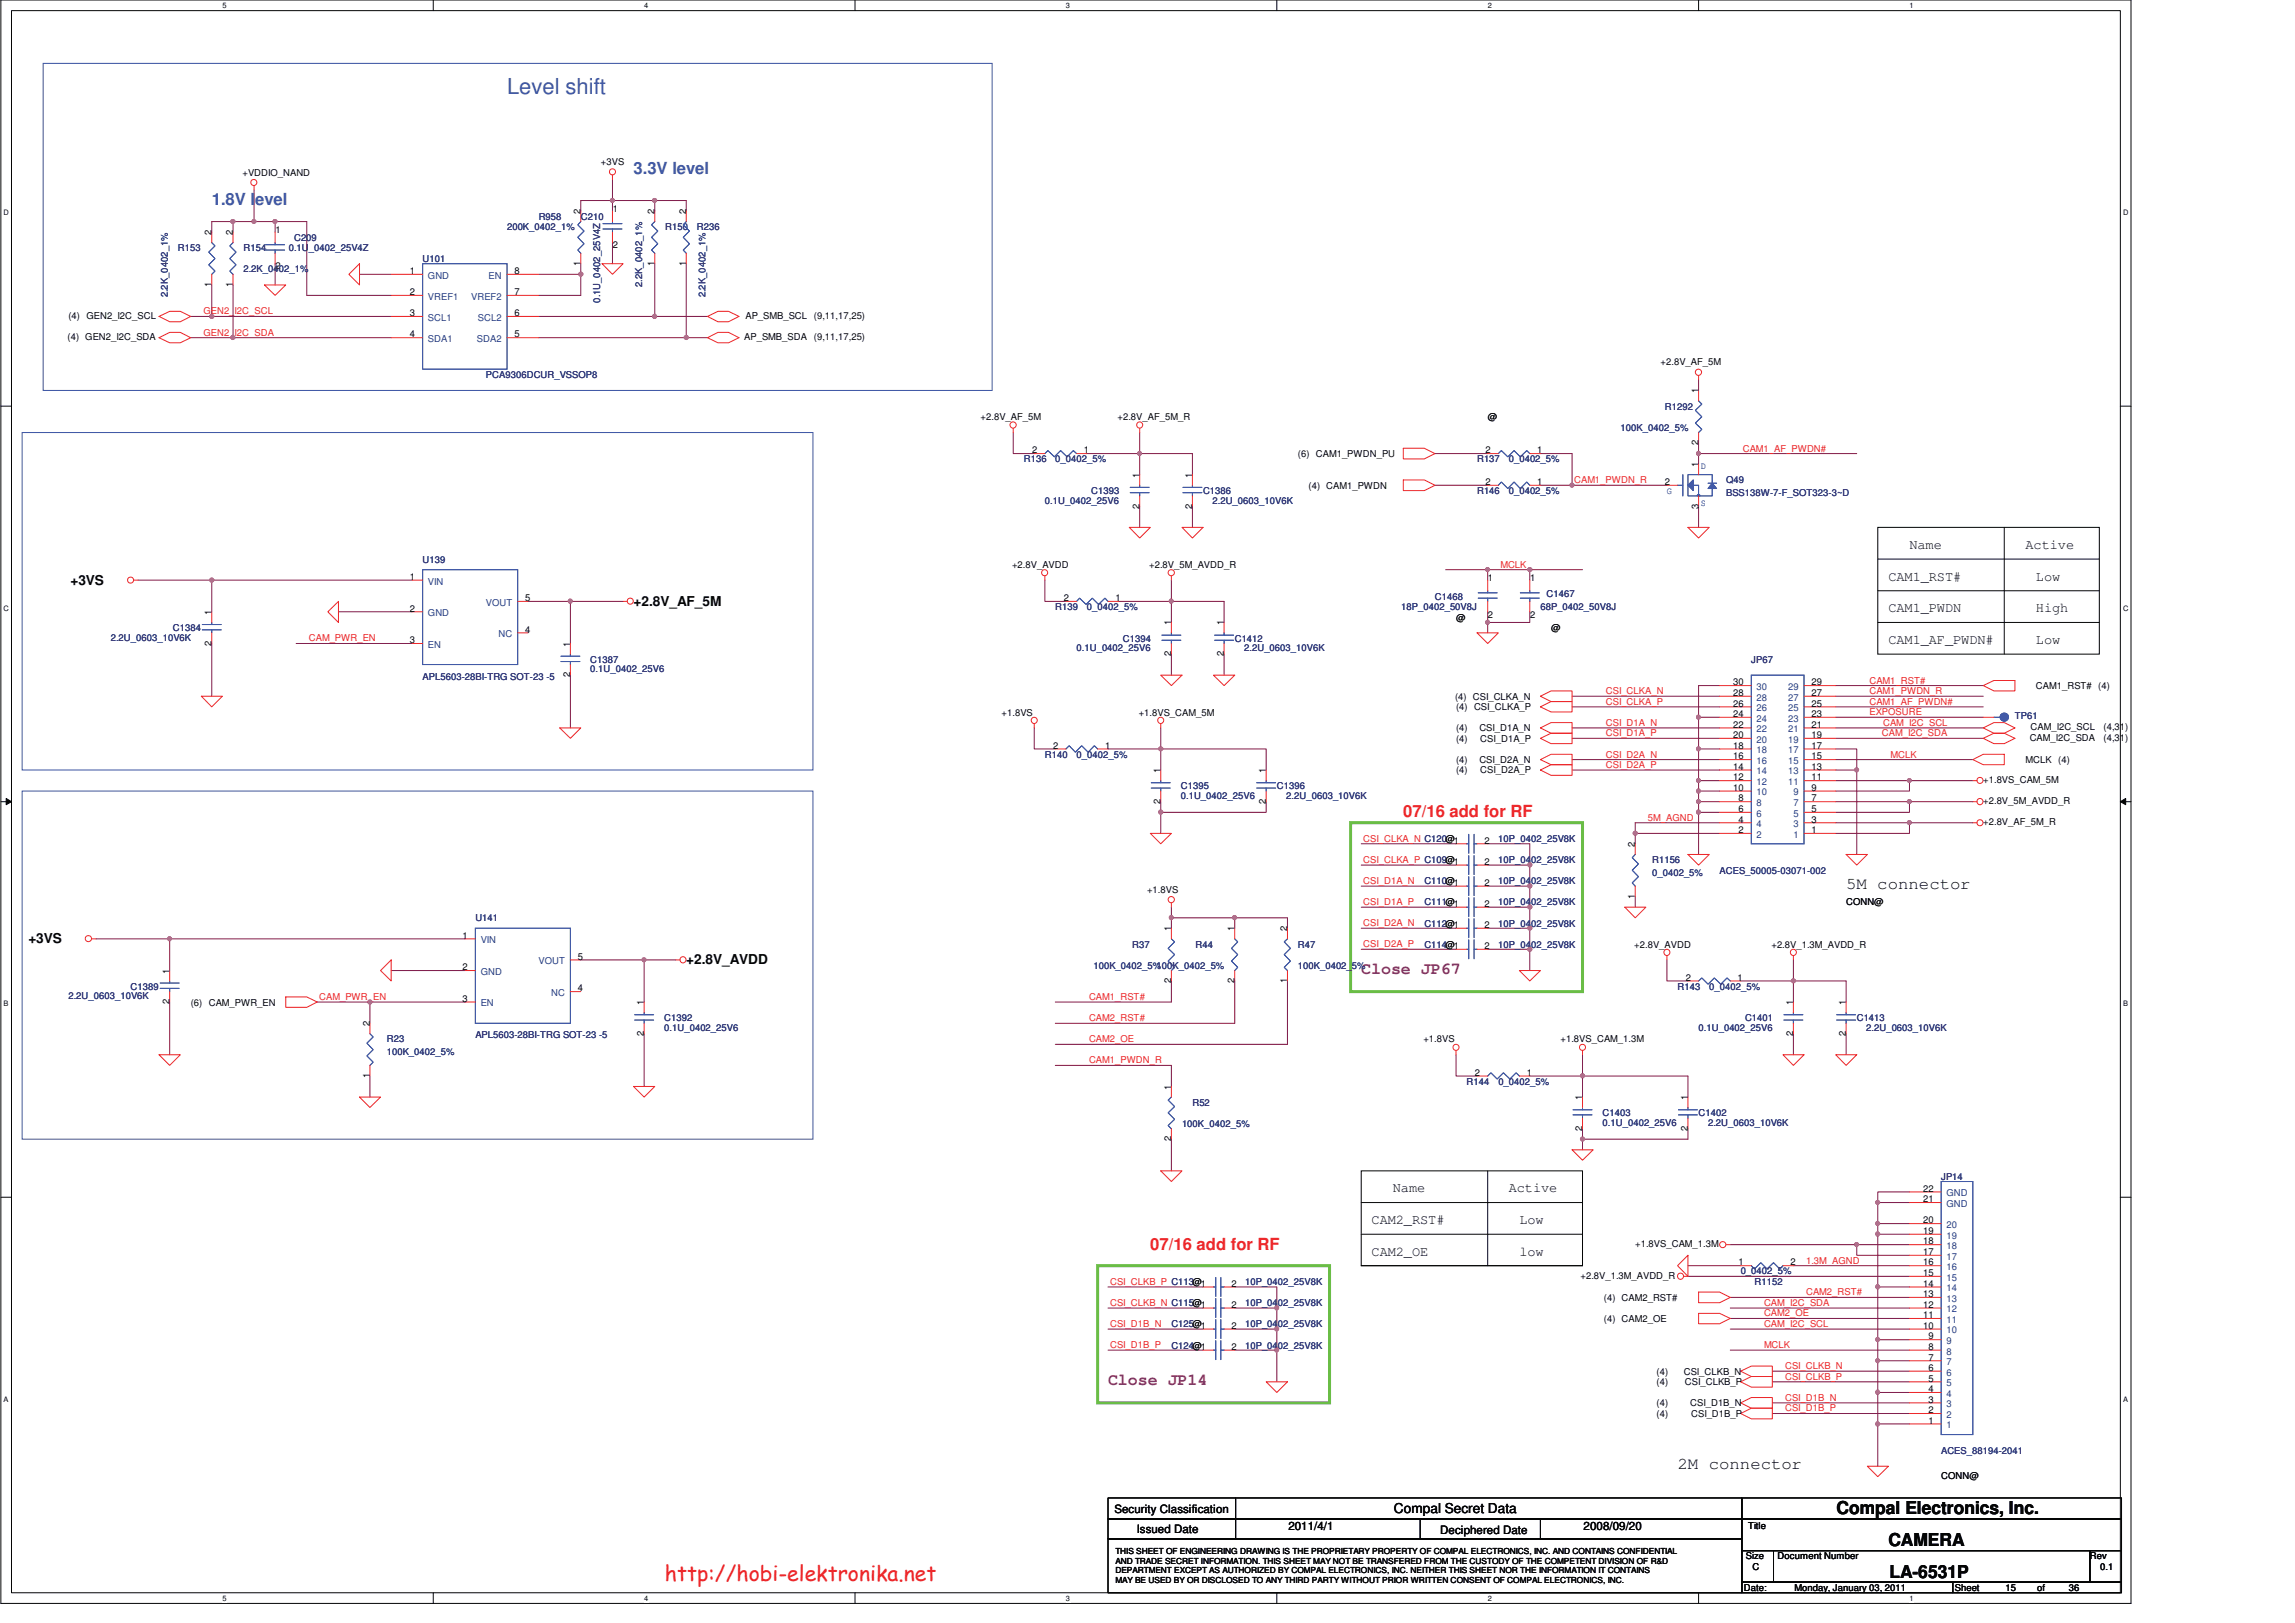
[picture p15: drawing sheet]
<svg xmlns="http://www.w3.org/2000/svg" width="420mm" height="297mm" viewBox="0 0 420 297" stroke-linecap="round" stroke-linejoin="round" font-family="sans-serif">
<defs><g id="words">
<text font-size="4" fill="#3a53a4" x="92.8" y="17.1">Level shift</text>
<text font-size="3.9" fill="#ed2024" x="121.7" y="289.4">http://hobi-elektronika.net</text>
<g font-size="3.3" fill="#040505">
<text x="336.2" y="277.2">Compal Electronics, Inc.</text>
<text x="345.7" y="282.9">CAMERA</text>
<text x="345.9" y="288.7">LA-6531P</text>
</g>
<g font-size="3" fill="#3a53a4">
<text x="116" y="31.8">3.3V level</text>
<text x="38.8" y="37.6">1.8V level</text>
</g>
<g font-size="3" fill="#ec2426">
<text x="256.9" y="149.6">07/16 add for RF</text>
<text x="210.6" y="228.7">07/16 add for RF</text>
</g>
<g font-size="3" fill="#040505">
<text x="338" y="162.6">5M connector</text>
<text x="307.1" y="268.8">2M connector</text>
</g>
<g font-size="3" fill="#7c287c">
<text x="249.2" y="178.2">Close JP67</text>
<text x="202.8" y="253.5">Close JP14</text>
</g>
<g font-size="2.5" fill="#040505">
<text x="349.6" y="100.5">Name</text>
<text x="370.8" y="100.5">Active</text>
<text x="12.9" y="107">+3VS</text>
<text x="345.7" y="106.3">CAM1_RST#</text>
<text x="372.7" y="106.3">Low</text>
<text x="116" y="110.8">+2.8V_AF_5M</text>
<text x="345.7" y="112.1">CAM1_PWDN</text>
<text x="372.7" y="112.1">High</text>
<text x="345.7" y="117.8">CAM1_AF_PWDN#</text>
<text x="372.7" y="117.8">Low</text>
<text x="5.2" y="172.6">+3VS</text>
<text x="125.6" y="176.5">+2.8V_AVDD</text>
<text x="255" y="218.2">Name</text>
<text x="276.2" y="218.2">Active</text>
<text x="251.1" y="224">CAM2_RST#</text>
<text x="278.2" y="224">Low</text>
<text x="251.1" y="229.8">CAM2_OE</text>
<text x="278.2" y="229.8">low</text>
<text x="255.2" y="276.9">Compal Secret Data</text>
</g>
<g font-size="2.1" fill="#040505">
<text x="204" y="276.9">Security Classification</text>
<text x="208.1" y="280.5">Issued Date</text>
<text x="235.9" y="280">2011/4/1</text>
<text x="263.7" y="280.7">Deciphered Date</text>
<text x="289.9" y="280">2008/09/20</text>
</g>
<g font-size="1.7" fill="#040505">
<text x="44.4" y="32.1">+VDDIO_NAND</text>
<text x="110" y="30.2">+3VS</text>
<text x="106.3" y="39.2" transform="rotate(-90 106.3 39.2)">2</text>
<text x="112.2" y="38.8">1</text>
<text x="119.8" y="39.2" transform="rotate(-90 119.8 39.2)">2</text>
<text x="125.6" y="39.2" transform="rotate(-90 125.6 39.2)">2</text>
<text x="38.7" y="43.1" transform="rotate(-90 38.7 43.1)">2</text>
<text x="42.6" y="43.1" transform="rotate(-90 42.6 43.1)">2</text>
<text x="50.4" y="42.7">1</text>
<text x="112.2" y="45.5">2</text>
<text x="38.7" y="52.5" transform="rotate(-90 38.7 52.5)">1</text>
<text x="42.6" y="52.5" transform="rotate(-90 42.6 52.5)">1</text>
<text x="50.4" y="49.3">2</text>
<text x="75" y="50.2">1</text>
<text x="94.2" y="50.2">8</text>
<text x="106.3" y="48.7" transform="rotate(-90 106.3 48.7)">1</text>
<text x="119.8" y="48.7" transform="rotate(-90 119.8 48.7)">1</text>
<text x="125.6" y="48.7" transform="rotate(-90 125.6 48.7)">1</text>
<text x="12.5" y="58.4">(4) GEN2_I2C_SCL</text>
<text x="75" y="57.9">3</text>
<text x="75" y="54">2</text>
<text x="94.2" y="54">7</text>
<text x="94.2" y="57.9">6</text>
<text x="136.5" y="58.4">AP_SMB_SCL</text>
<text x="149" y="58.4">(9,11,17,25)</text>
<text x="12.4" y="62.2">(4) GEN2_I2C_SDA</text>
<text x="75" y="61.8">4</text>
<text x="94.2" y="61.8">5</text>
<text x="136.3" y="62.2">AP_SMB_SDA</text>
<text x="149" y="62.2">(9,11,17,25)</text>
<text x="304" y="66.9">+2.8V_AF_5M</text>
<text x="179.5" y="76.9">+2.8V_AF_5M</text>
<text x="204.6" y="76.9">+2.8V_AF_5M_R</text>
<text x="272.4" y="76.9">@</text>
<text x="310.9" y="72" transform="rotate(-90 310.9 72)">1</text>
<text x="189" y="83">2</text>
<text x="198.4" y="83">1</text>
<text x="237.6" y="83.7">(6) CAM1_PWDN_PU</text>
<text x="272" y="83">2</text>
<text x="281.4" y="83">1</text>
<text x="310.9" y="81.5" transform="rotate(-90 310.9 81.5)">2</text>
<text x="208.6" y="87.5" transform="rotate(-90 208.6 87.5)">1</text>
<text x="218.3" y="87.5" transform="rotate(-90 218.3 87.5)">1</text>
<text x="239.6" y="89.5">(4) CAM1_PWDN</text>
<text x="272" y="88.8">2</text>
<text x="281.4" y="88.8">1</text>
<text x="304.8" y="88.8">2</text>
<text x="310.9" y="85.5" transform="rotate(-90 310.9 85.5)">1</text>
<text x="208.6" y="93.1" transform="rotate(-90 208.6 93.1)">2</text>
<text x="218.3" y="93.1" transform="rotate(-90 218.3 93.1)">2</text>
<text x="310.9" y="93.1" transform="rotate(-90 310.9 93.1)">3</text>
<text x="75" y="106.1">1</text>
<text x="185.3" y="103.9">+2.8V_AVDD</text>
<text x="210.4" y="103.9">+2.8V_5M_AVDD_R</text>
<text x="272.4" y="106.4">1</text>
<text x="280.1" y="106.4">1</text>
<text x="38.7" y="112.6" transform="rotate(-90 38.7 112.6)">1</text>
<text x="75" y="111.9">2</text>
<text x="96.1" y="110">5</text>
<text x="194.8" y="110">2</text>
<text x="204.2" y="110">1</text>
<text x="266.6" y="113.6">@</text>
<text x="272.4" y="113">2</text>
<text x="280.1" y="113">2</text>
<text x="38.7" y="118.2" transform="rotate(-90 38.7 118.2)">2</text>
<text x="75" y="117.7">3</text>
<text x="96.1" y="115.8">4</text>
<text x="104.4" y="118.4" transform="rotate(-90 104.4 118.4)">1</text>
<text x="214.4" y="114.5" transform="rotate(-90 214.4 114.5)">1</text>
<text x="224.1" y="114.5" transform="rotate(-90 224.1 114.5)">1</text>
<text x="284" y="115.5">@</text>
<text x="104.4" y="124" transform="rotate(-90 104.4 124)">2</text>
<text x="214.4" y="120.1" transform="rotate(-90 214.4 120.1)">2</text>
<text x="224.1" y="120.1" transform="rotate(-90 224.1 120.1)">2</text>
<text x="317.3" y="125.4">30</text>
<text x="331.6" y="125.4">29</text>
<text x="183.4" y="131">+1.8VS</text>
<text x="208.5" y="131">+1.8VS_CAM_5M</text>
<text x="266.4" y="128.1">(4) CSI_CLKA_N</text>
<text x="266.6" y="130">(4) CSI_CLKA_P</text>
<text x="317.3" y="131.2">24</text>
<text x="317.3" y="129.3">26</text>
<text x="317.3" y="127.4">28</text>
<text x="331.6" y="131.2">23</text>
<text x="331.6" y="129.3">25</text>
<text x="331.6" y="127.4">27</text>
<text x="372.7" y="126.2">CAM1_RST# (4)</text>
<text x="192.8" y="137">2</text>
<text x="202.3" y="137">1</text>
<text x="266.6" y="133.9">(4)</text>
<text x="266.6" y="135.8">(4)</text>
<text x="270.8" y="133.9">CSI_D1A_N</text>
<text x="271" y="135.8">CSI_D1A_P</text>
<text x="317.3" y="137">18</text>
<text x="317.3" y="135.1">20</text>
<text x="317.3" y="133.2">22</text>
<text x="331.6" y="137">17</text>
<text x="331.6" y="135.1">19</text>
<text x="331.6" y="133.2">21</text>
<text x="371.6" y="135.6">CAM_I2C_SDA</text>
<text x="371.8" y="133.6">CAM_I2C_SCL</text>
<text x="385.1" y="133.6">(4,31)</text>
<text x="385.1" y="135.6">(4,31)</text>
<text x="212.5" y="141.5" transform="rotate(-90 212.5 141.5)">1</text>
<text x="231.8" y="141.5" transform="rotate(-90 231.8 141.5)">1</text>
<text x="266.6" y="139.7">(4)</text>
<text x="266.6" y="141.6">(4)</text>
<text x="270.8" y="139.7">CSI_D2A_N</text>
<text x="271" y="141.6">CSI_D2A_P</text>
<text x="317.3" y="142.8">12</text>
<text x="317.3" y="140.9">14</text>
<text x="317.3" y="139">16</text>
<text x="331.6" y="142.8">11</text>
<text x="331.6" y="140.9">13</text>
<text x="331.6" y="139">15</text>
<text x="363.1" y="143.3">+1.8VS_CAM_5M</text>
<text x="370.8" y="139.7">MCLK (4)</text>
<text x="212.5" y="147.1" transform="rotate(-90 212.5 147.1)">2</text>
<text x="231.8" y="147.1" transform="rotate(-90 231.8 147.1)">2</text>
<text x="317.3" y="144.7">10</text>
<text x="318.3" y="148.6">6</text>
<text x="318.3" y="146.7">8</text>
<text x="331.6" y="148.6">5</text>
<text x="331.6" y="146.7">7</text>
<text x="331.6" y="144.7">9</text>
<text x="363.1" y="147.2">+2.8V_5M_AVDD_R</text>
<text x="271.8" y="154.4">2</text>
<text x="299.3" y="155" transform="rotate(-90 299.3 155)">2</text>
<text x="318.3" y="152.5">2</text>
<text x="318.3" y="150.5">4</text>
<text x="331.6" y="152.5">1</text>
<text x="331.6" y="150.5">3</text>
<text x="363.1" y="151">+2.8V_AF_5M_R</text>
<text x="271.8" y="158.3">2</text>
<text x="210" y="163.4">+1.8VS</text>
<text x="271.8" y="162.1">2</text>
<text x="271.8" y="166">2</text>
<text x="299.3" y="164.5" transform="rotate(-90 299.3 164.5)">1</text>
<text x="338" y="165.7">CONN@</text>
<text x="84.7" y="171.8">1</text>
<text x="214.4" y="170.5" transform="rotate(-90 214.4 170.5)">1</text>
<text x="226" y="170.5" transform="rotate(-90 226 170.5)">1</text>
<text x="235.7" y="170.5" transform="rotate(-90 235.7 170.5)">2</text>
<text x="271.8" y="173.7">2</text>
<text x="271.8" y="169.8">2</text>
<text x="299.2" y="173.4">+2.8V_AVDD</text>
<text x="324.3" y="173.4">+2.8V_1.3M_AVDD_R</text>
<text x="31" y="178.2" transform="rotate(-90 31 178.2)">1</text>
<text x="84.7" y="177.6">2</text>
<text x="105.8" y="175.6">5</text>
<text x="214.4" y="180" transform="rotate(-90 214.4 180)">2</text>
<text x="226" y="180" transform="rotate(-90 226 180)">2</text>
<text x="235.7" y="180" transform="rotate(-90 235.7 180)">1</text>
<text x="308.6" y="179.5">2</text>
<text x="318.1" y="179.5">1</text>
<text x="31" y="183.8" transform="rotate(-90 31 183.8)">2</text>
<text x="34.9" y="184.1">(6) CAM_PWR_EN</text>
<text x="84.7" y="183.3">3</text>
<text x="105.8" y="181.4">4</text>
<text x="117.9" y="184" transform="rotate(-90 117.9 184)">1</text>
<text x="328.3" y="184" transform="rotate(-90 328.3 184)">1</text>
<text x="337.9" y="184" transform="rotate(-90 337.9 184)">1</text>
<text x="67.7" y="187.8" transform="rotate(-90 67.7 187.8)">2</text>
<text x="117.9" y="189.6" transform="rotate(-90 117.9 189.6)">2</text>
<text x="260.6" y="190.8">+1.8VS</text>
<text x="285.7" y="190.8">+1.8VS_CAM_1.3M</text>
<text x="328.3" y="189.6" transform="rotate(-90 328.3 189.6)">2</text>
<text x="337.9" y="189.6" transform="rotate(-90 337.9 189.6)">2</text>
<text x="67.7" y="197.3" transform="rotate(-90 67.7 197.3)">1</text>
<text x="270" y="196.9">2</text>
<text x="279.5" y="196.9">1</text>
<text x="214.4" y="199.4" transform="rotate(-90 214.4 199.4)">1</text>
<text x="289.7" y="201.3" transform="rotate(-90 289.7 201.3)">1</text>
<text x="309" y="201.3" transform="rotate(-90 309 201.3)">1</text>
<text x="214.4" y="208.9" transform="rotate(-90 214.4 208.9)">2</text>
<text x="289.7" y="207" transform="rotate(-90 289.7 207)">2</text>
<text x="309" y="207" transform="rotate(-90 309 207)">2</text>
<text x="352.1" y="220">21</text>
<text x="352.1" y="218.1">22</text>
<text x="352.1" y="227.8">18</text>
<text x="352.1" y="225.8">19</text>
<text x="352.1" y="223.9">20</text>
<text x="299.4" y="228.3">+1.8VS_CAM_1.3M</text>
<text x="318.3" y="231.6">1</text>
<text x="327.8" y="231.6">2</text>
<text x="352.1" y="233.6">15</text>
<text x="352.1" y="231.6">16</text>
<text x="352.1" y="229.7">17</text>
<text x="225.5" y="235.5">2</text>
<text x="225.5" y="239.4">2</text>
<text x="289.3" y="234.1">+2.8V_1.3M_AVDD_R</text>
<text x="293.6" y="238.1">(4) CAM2_RST#</text>
<text x="352.1" y="237.4">13</text>
<text x="352.1" y="239.4">12</text>
<text x="352.1" y="235.5">14</text>
<text x="225.5" y="243.2">2</text>
<text x="293.6" y="242">(4) CAM2_OE</text>
<text x="352.1" y="243.2">10</text>
<text x="352.1" y="241.3">11</text>
<text x="353" y="245.2">9</text>
<text x="225.5" y="247.1">2</text>
<text x="303.3" y="251.6">(4)</text>
<text x="308.3" y="251.6">CSI_CLKB_N</text>
<text x="353" y="249">7</text>
<text x="353" y="250.9">6</text>
<text x="353" y="247.1">8</text>
<text x="303.3" y="257.4">(4)</text>
<text x="303.3" y="253.5">(4)</text>
<text x="308.5" y="253.5">CSI_CLKB_P</text>
<text x="309.4" y="257.4">CSI_D1B_N</text>
<text x="353" y="254.8">4</text>
<text x="353" y="256.7">3</text>
<text x="353" y="252.9">5</text>
<text x="303.3" y="259.3">(4)</text>
<text x="309.6" y="259.3">CSI_D1B_P</text>
<text x="353" y="260.6">1</text>
<text x="353" y="258.7">2</text>
<text x="355.4" y="270.7">CONN@</text>
<text x="320" y="279.8">Title</text>
<text x="319.6" y="285.4">Size</text>
<text x="320.8" y="287.3">C</text>
<text x="325.4" y="285.4">Document Number</text>
<text x="382.6" y="285.4">Rev</text>
<text x="384.5" y="287.3">0.1</text>
<text x="319.3" y="291.2">Date:</text>
<text x="328.5" y="291.2">Monday, January 03, 2011</text>
<text x="357.9" y="291.2">Sheet</text>
<text x="367.1" y="291.2">15</text>
<text x="372.9" y="291.2">of</text>
<text x="378.7" y="291.2">36</text>
</g>
<g font-size="1.7" fill="#2d2d72">
<text x="98.6" y="40.2">R958</text>
<text x="106.3" y="40.2">C210</text>
<text x="32.6" y="46">R153</text>
<text x="44.6" y="46">R154</text>
<text x="52.9" y="46">0.1U_0402_25V4Z</text>
<text x="53.8" y="44.1">C209</text>
<text x="77.4" y="48">U101</text>
<text x="92.8" y="42.2">200K_0402_1%</text>
<text x="121.8" y="42.2">R150</text>
<text x="127.6" y="42.2">R236</text>
<text x="44.6" y="49.9">2.2K_0402_1%</text>
<text x="117.6" y="52.5" transform="rotate(-90 117.6 52.5)">2.2K_0402_1%</text>
<text x="30.7" y="54.4" transform="rotate(-90 30.7 54.4)">2.2K_0402_1%</text>
<text x="109.9" y="55.4" transform="rotate(-90 109.9 55.4)">0.1U_0402_25V4Z</text>
<text x="129.2" y="54.4" transform="rotate(-90 129.2 54.4)">2.2K_0402_1%</text>
<text x="89" y="69.2">PCA9306DCUR_VSSOP8</text>
<text x="304.8" y="75">R1292</text>
<text x="296.7" y="78.8">100K_0402_5%</text>
<text x="187.4" y="84.6">R136</text>
<text x="193.2" y="84.6">0_0402_5%</text>
<text x="270.4" y="84.6">R137</text>
<text x="276.2" y="84.6">0_0402_5%</text>
<text x="316" y="88.5">Q49</text>
<text x="191.3" y="92.2">0.1U_0402_25V6</text>
<text x="199.8" y="90.4">C1393</text>
<text x="220.2" y="90.4">C1386</text>
<text x="222" y="92.2">2.2U_0603_10V6K</text>
<text x="270.4" y="90.4">R146</text>
<text x="276.2" y="90.4">0_0402_5%</text>
<text x="316" y="90.8">BSS138W-7-F_SOT323-3~D</text>
<text x="77.4" y="103">U139</text>
<text x="193.2" y="111.7">R139</text>
<text x="199" y="111.7">0_0402_5%</text>
<text x="256.5" y="111.7">18P_0402_50V8J</text>
<text x="262.7" y="109.7">C1468</text>
<text x="282" y="111.7">68P_0402_50V8J</text>
<text x="283.2" y="109.3">C1467</text>
<text x="20.3" y="117.3">2.2U_0603_10V6K</text>
<text x="31.7" y="115.5">C1384</text>
<text x="197.1" y="119.2">0.1U_0402_25V6</text>
<text x="205.6" y="117.4">C1394</text>
<text x="226" y="117.4">C1412</text>
<text x="227.8" y="119.2">2.2U_0603_10V6K</text>
<text x="77.4" y="124.4">APL5603-28BI-TRG SOT-23 -5</text>
<text x="108.1" y="121.3">C1387</text>
<text x="108.1" y="123.1">0.1U_0402_25V6</text>
<text x="320.6" y="121.3">JP67</text>
<text x="368.9" y="131.5">TP61</text>
<text x="191.3" y="138.7">R140</text>
<text x="197.1" y="138.7">0_0402_5%</text>
<text x="216.2" y="144.5">C1395</text>
<text x="216.2" y="146.2">0.1U_0402_25V6</text>
<text x="233.8" y="144.5">C1396</text>
<text x="235.5" y="146.2">2.2U_0603_10V6K</text>
<text x="274.3" y="154.1">10P_0402_25V8K</text>
<text x="260.8" y="161.8">C110@1</text>
<text x="274.3" y="158">10P_0402_25V8K</text>
<text x="274.3" y="161.8">10P_0402_25V8K</text>
<text x="302.5" y="158">R1156</text>
<text x="302.5" y="160.3">0_0402_5%</text>
<text x="314.8" y="159.9">ACES_50005-03071-002</text>
<text x="260.8" y="165.7">C111@1</text>
<text x="274.3" y="165.7">10P_0402_25V8K</text>
<text x="87" y="168.6">U141</text>
<text x="207.3" y="173.4">R37</text>
<text x="218.9" y="173.4">R44</text>
<text x="237.6" y="173.4">R47</text>
<text x="260.8" y="173.4">C114@1</text>
<text x="260.8" y="169.6">C112@1</text>
<text x="274.3" y="173.4">10P_0402_25V8K</text>
<text x="274.3" y="169.6">10P_0402_25V8K</text>
<text x="200.2" y="177.3">100K_0402_5%</text>
<text x="211.7" y="177.3">100K_0402_5%</text>
<text x="237.6" y="177.3">100K_0402_5%</text>
<text x="12.5" y="182.9">2.2U_0603_10V6K</text>
<text x="23.9" y="181.1">C1389</text>
<text x="307.1" y="181.1">R143</text>
<text x="312.9" y="181.1">0_0402_5%</text>
<text x="70.8" y="190.8">R23</text>
<text x="87" y="190">APL5603-28BI-TRG SOT-23 -5</text>
<text x="121.6" y="186.9">C1392</text>
<text x="121.6" y="188.7">0.1U_0402_25V6</text>
<text x="311" y="188.7">0.1U_0402_25V6</text>
<text x="319.5" y="186.9">C1401</text>
<text x="339.9" y="186.9">C1413</text>
<text x="341.7" y="188.7">2.2U_0603_10V6K</text>
<text x="70.8" y="193.1">100K_0402_5%</text>
<text x="218.3" y="202.4">R52</text>
<text x="268.5" y="198.5">R144</text>
<text x="274.3" y="198.5">0_0402_5%</text>
<text x="216.4" y="206.2">100K_0402_5%</text>
<text x="293.4" y="204.3">C1403</text>
<text x="293.4" y="206">0.1U_0402_25V6</text>
<text x="311" y="204.3">C1402</text>
<text x="312.7" y="206">2.2U_0603_10V6K</text>
<text x="355.4" y="215.9">JP14</text>
<text x="318.7" y="233.3">0_0402_5%</text>
<text x="228" y="235.2">10P_0402_25V8K</text>
<text x="228" y="239.1">10P_0402_25V8K</text>
<text x="321.2" y="235.2">R1152</text>
<text x="214.4" y="242.9">C125@1</text>
<text x="228" y="242.9">10P_0402_25V8K</text>
<text x="214.4" y="246.8">C124@1</text>
<text x="228" y="246.8">10P_0402_25V8K</text>
<text x="355.4" y="266.1">ACES_88194-2041</text>
</g>
<g font-size="1.7" fill="#1d437e">
<text x="78.3" y="51">GND</text>
<text x="89.4" y="51">EN</text>
<text x="78.3" y="58.7">SCL1</text>
<text x="78.3" y="54.9">VREF1</text>
<text x="86.3" y="54.9">VREF2</text>
<text x="87.5" y="58.7">SCL2</text>
<text x="78.3" y="62.6">SDA1</text>
<text x="87.3" y="62.6">SDA2</text>
<text x="78.3" y="107">VIN</text>
<text x="78.3" y="112.8">GND</text>
<text x="88.9" y="110.9">VOUT</text>
<text x="78.3" y="118.6">EN</text>
<text x="91.3" y="116.6">NC</text>
<text x="321.6" y="130.2">26</text>
<text x="321.6" y="128.2">28</text>
<text x="321.6" y="126.3">30</text>
<text x="327.4" y="130.2">25</text>
<text x="327.4" y="128.2">27</text>
<text x="327.4" y="126.3">29</text>
<text x="321.6" y="137.9">18</text>
<text x="321.6" y="135.9">20</text>
<text x="321.6" y="134">22</text>
<text x="321.6" y="132.1">24</text>
<text x="327.4" y="137.9">17</text>
<text x="327.4" y="135.9">19</text>
<text x="327.4" y="134">21</text>
<text x="327.4" y="132.1">23</text>
<text x="321.6" y="143.7">12</text>
<text x="321.6" y="141.7">14</text>
<text x="321.6" y="139.8">16</text>
<text x="327.4" y="143.7">11</text>
<text x="327.4" y="141.7">13</text>
<text x="327.4" y="139.8">15</text>
<text x="321.6" y="149.5">6</text>
<text x="321.6" y="147.5">8</text>
<text x="321.6" y="145.6">10</text>
<text x="328.3" y="149.5">5</text>
<text x="328.3" y="147.5">7</text>
<text x="328.3" y="145.6">9</text>
<text x="321.6" y="153.3">2</text>
<text x="321.6" y="151.4">4</text>
<text x="328.3" y="153.3">1</text>
<text x="328.3" y="151.4">3</text>
<text x="88" y="172.6">VIN</text>
<text x="88" y="178.4">GND</text>
<text x="98.6" y="176.5">VOUT</text>
<text x="88" y="184.2">EN</text>
<text x="100.9" y="182.3">NC</text>
<text x="356.4" y="220.9">GND</text>
<text x="356.4" y="218.9">GND</text>
<text x="356.4" y="226.7">19</text>
<text x="356.4" y="224.7">20</text>
<text x="356.4" y="232.5">16</text>
<text x="356.4" y="230.5">17</text>
<text x="356.4" y="228.6">18</text>
<text x="356.4" y="238.3">13</text>
<text x="356.4" y="236.3">14</text>
<text x="356.4" y="234.4">15</text>
<text x="356.4" y="244.1">10</text>
<text x="356.4" y="246">9</text>
<text x="356.4" y="242.1">11</text>
<text x="356.4" y="240.2">12</text>
<text x="356.4" y="249.9">7</text>
<text x="356.4" y="251.8">6</text>
<text x="356.4" y="247.9">8</text>
<text x="356.4" y="255.7">4</text>
<text x="356.4" y="257.6">3</text>
<text x="356.4" y="253.7">5</text>
<text x="356.4" y="261.4">1</text>
<text x="356.4" y="259.5">2</text>
</g>
<g font-size="1.7" fill="#ec2426">
<text x="37.2" y="57.5">GEN2_I2C_SCL</text>
<text x="37.2" y="61.4">GEN2_I2C_SDA</text>
<text x="319.1" y="82.6">CAM1_AF_PWDN#</text>
<text x="288.2" y="88.4">CAM1_PWDN_R</text>
<text x="274.7" y="103.9">MCLK</text>
<text x="56.5" y="117.4">CAM_PWR_EN</text>
<text x="342.3" y="125.1">CAM1_RST#</text>
<text x="294" y="127">CSI_CLKA_N</text>
<text x="294" y="129">CSI_CLKA_P</text>
<text x="342.3" y="127">CAM1_PWDN_R</text>
<text x="342.3" y="129">CAM1_AF_PWDN#</text>
<text x="342.3" y="130.9">EXPOSURE</text>
<text x="294" y="132.8">CSI_D1A_N</text>
<text x="294" y="134.7">CSI_D1A_P</text>
<text x="344.5" y="134.7">CAM_I2C_SDA</text>
<text x="344.8" y="132.8">CAM_I2C_SCL</text>
<text x="294" y="138.6">CSI_D2A_N</text>
<text x="294" y="140.5">CSI_D2A_P</text>
<text x="346.1" y="138.6">MCLK</text>
<text x="249.6" y="154.1">CSI_CLKA_N C120@1</text>
<text x="301.7" y="150.2">5M_AGND</text>
<text x="249.6" y="161.8">CSI_D1A_N</text>
<text x="249.6" y="157.9">CSI_CLKA_P C109@1</text>
<text x="249.6" y="165.7">CSI_D1A_P</text>
<text x="249.6" y="173.4">CSI_D2A_P</text>
<text x="249.6" y="169.5">CSI_D2A_N</text>
<text x="58.5" y="183">CAM_PWR_EN</text>
<text x="199.4" y="183">CAM1_RST#</text>
<text x="199.4" y="186.9">CAM2_RST#</text>
<text x="199.4" y="190.8">CAM2_OE</text>
<text x="199.4" y="194.6">CAM1_PWDN_R</text>
<text x="330.7" y="231.3">1.3M_AGND</text>
<text x="203.2" y="239">CSI_CLKB_N C115@1</text>
<text x="203.2" y="235.2">CSI_CLKB_P C113@1</text>
<text x="322.9" y="239">CAM_I2C_SDA</text>
<text x="330.7" y="237.1">CAM2_RST#</text>
<text x="203.2" y="242.9">CSI_D1B_N</text>
<text x="322.9" y="240.9">CAM2_OE</text>
<text x="322.9" y="242.9">CAM_I2C_SCL</text>
<text x="203.2" y="246.7">CSI_D1B_P</text>
<text x="322.9" y="246.7">MCLK</text>
<text x="326.8" y="250.6">CSI_CLKB_N</text>
<text x="326.8" y="252.5">CSI_CLKB_P</text>
<text x="326.8" y="256.4">CSI_D1B_N</text>
<text x="326.8" y="258.3">CSI_D1B_P</text>
</g>
<g font-size="1.7" fill="#3a53a4">
<text x="311.4" y="85.8">D</text>
<text x="305.2" y="90.4">G</text>
<text x="311.4" y="92.5">S</text>
</g>
<g font-size="1.5" fill="#040505">
<text x="204.2" y="286.2">AND TRADE SECRET INFORMATION. THIS SHEET MAY NOT BE TRANSFERED FROM THE CUSTODY OF THE COMPETENT DIVISION OF R&amp;D</text>
<text x="204.2" y="288">DEPARTMENT EXCEPT AS AUTHORIZED BY COMPAL ELECTRONICS, INC. NEITHER THIS SHEET NOR THE INFORMATION IT CONTAINS</text>
<text x="204.2" y="284.4">THIS SHEET OF ENGINEERING DRAWING IS THE PROPRIETARY PROPERTY OF COMPAL ELECTRONICS, INC. AND CONTAINS CONFIDENTIAL</text>
<text x="204.2" y="289.7">MAY BE USED BY OR DISCLOSED TO ANY THIRD PARTY WITHOUT PRIOR WRITTEN CONSENT OF COMPAL ELECTRONICS, INC.</text>
</g>
<g font-size="1.4" fill="#040505">
<text x="40.7" y="1.4">5</text>
<text x="117.9" y="1.4">4</text>
<text x="195.1" y="1.4">3</text>
<text x="272.4" y="1.4">2</text>
<text x="349.6" y="1.4">1</text>
<text x=".7" y="39.4">D</text>
<text x="388.7" y="39.4">D</text>
<text x=".7" y="111.8">C</text>
<text x="388.7" y="111.8">C</text>
<text x=".7" y="184.1">B</text>
<text x="388.7" y="184.1">B</text>
<text x=".7" y="256.5">A</text>
<text x="388.7" y="256.5">A</text>
<text x="40.7" y="292.9">5</text>
<text x="117.9" y="292.9">4</text>
<text x="195.1" y="292.9">3</text>
<text x="272.4" y="292.9">2</text>
<text x="349.6" y="292.9">1</text>
</g>
</g></defs>
<path d="M.2 0h389.9v293.5h-389.9zM2.1 1.9h386.1v289.6h-386.1z" fill="none" stroke="#040505" stroke-width=".18"/>
<g fill="#fff">
<path d="M40.7 .2h.8v1.5h-.8z"/>
<path d="M40.7 291.7h.8v1.5h-.8z"/>
</g>
<path d="M79.3 0v1.9M79.3 291.5v2" fill="none" stroke="#040505" stroke-width=".18"/>
<g fill="#fff">
<path d="M117.9 .2h.8v1.5h-.8z"/>
<path d="M117.9 291.7h.8v1.5h-.8z"/>
</g>
<path d="M156.5 0v1.9M156.5 291.5v2" fill="none" stroke="#040505" stroke-width=".18"/>
<g fill="#fff">
<path d="M195.1 .2h.8v1.5h-.8z"/>
<path d="M195.1 291.7h.8v1.5h-.8z"/>
</g>
<path d="M233.8 0v1.9M233.8 291.5v2" fill="none" stroke="#040505" stroke-width=".18"/>
<g fill="#fff">
<path d="M272.4 .2h.7v1.5h-.7z"/>
<path d="M272.4 291.7h.7v1.5h-.7z"/>
</g>
<path d="M311 0v1.9M311 291.5v2" fill="none" stroke="#040505" stroke-width=".18"/>
<g fill="#fff">
<path d="M349.6 .2h.7v1.5h-.7z"/>
<path d="M349.6 291.7h.7v1.5h-.7z"/>
<path d="M.7 38.1h.9v1.6h-.9z"/>
<path d="M388.7 38.1h1v1.6h-1z"/>
<path d="M.7 110.5h.9v1.6h-.9z"/>
<path d="M388.7 110.5h1v1.6h-1z"/>
</g>
<path d="M.2 74.3h1.9M388.2 74.3h1.9" fill="none" stroke="#040505" stroke-width=".18"/>
<g fill="#fff">
<path d="M.7 182.9h.9v1.5h-.9z"/>
<path d="M388.7 182.9h.9v1.5h-.9z"/>
</g>
<path d="M.2 146.7h1.9M388.2 146.7h1.9" fill="none" stroke="#040505" stroke-width=".18"/>
<path d="M1.1 146.1l1 .6-1 .6z" fill="#040505"/>
<path d="M1.1 146.1l1 .6-1 .6z" fill="none" stroke="#040505" stroke-width=".18"/>
<path d="M388.2 146.7l1-.6v1.2z" fill="#040505"/>
<path d="M388.2 146.7l1-.6v1.2z" fill="none" stroke="#040505" stroke-width=".18"/>
<g fill="#fff">
<path d="M.7 255.3h.9v1.5h-.9z"/>
<path d="M388.7 255.3h.9v1.5h-.9z"/>
</g>
<path d="M.2 219.1h1.9M388.2 219.1h1.9" fill="none" stroke="#040505" stroke-width=".18"/>
<path d="M50.4 40.6h5.8" fill="none" stroke="#7f1542" stroke-width=".18"/>
<circle cx="50.3" cy="40.5" r=".37" fill="#b8529f"/>
<circle cx="50.3" cy="40.5" r=".37" fill="none" stroke="#b8529f" stroke-width=".18"/>
<path d="M50.4 40.6v1.9M106.3 50.2v3.9" fill="none" stroke="#7f1542" stroke-width=".18"/>
<circle cx="106.3" cy="50.2" r=".37" fill="#b8529f"/>
<circle cx="106.3" cy="50.2" r=".37" fill="none" stroke="#b8529f" stroke-width=".18"/>
<path d="M112.1 36.7h7.8M50.4 48.3v3.9M56.2 40.6v13.5h15.4M65.8 50.2h5.8M98.6 54.1h7.7M98.6 50.2h7.7M98.6 57.9h30.9M119.9 48.3v9.6M125.6 48.3v13.5h-27" fill="none" stroke="#7f1542" stroke-width=".18"/>
<circle cx="119.8" cy="57.9" r=".38" fill="#b8529f"/>
<circle cx="119.8" cy="57.9" r=".38" fill="none" stroke="#b8529f" stroke-width=".18"/>
<path d="M125.6 61.8h3.9" fill="none" stroke="#7f1542" stroke-width=".18"/>
<circle cx="125.6" cy="61.8" r=".38" fill="#b8529f"/>
<circle cx="125.6" cy="61.8" r=".38" fill="none" stroke="#b8529f" stroke-width=".18"/>
<path d="M125.6 36.7h-5.7v1.9" fill="none" stroke="#7f1542" stroke-width=".18"/>
<circle cx="119.8" cy="36.7" r=".37" fill="#b8529f"/>
<circle cx="119.8" cy="36.7" r=".37" fill="none" stroke="#b8529f" stroke-width=".18"/>
<path d="M106.3 36.7h5.8M112.1 32.9v5.7M125.6 36.7v1.9M112.1 44.4v3.9" fill="none" stroke="#7f1542" stroke-width=".18"/>
<circle cx="112.1" cy="36.7" r=".37" fill="#b8529f"/>
<circle cx="112.1" cy="36.7" r=".37" fill="none" stroke="#b8529f" stroke-width=".18"/>
<path d="M42.7 61.8h28.9" fill="none" stroke="#7f1542" stroke-width=".18"/>
<circle cx="42.6" cy="61.8" r=".38" fill="#b8529f"/>
<circle cx="42.6" cy="61.8" r=".38" fill="none" stroke="#b8529f" stroke-width=".18"/>
<path d="M38.8 57.9h32.8" fill="none" stroke="#7f1542" stroke-width=".18"/>
<circle cx="38.8" cy="57.9" r=".38" fill="#b8529f"/>
<circle cx="38.8" cy="57.9" r=".38" fill="none" stroke="#b8529f" stroke-width=".18"/>
<path d="M46.5 34.8v5.8h3.9M106.3 36.7v1.9M38.8 42.5v-1.9h3.9v1.9M38.8 52.2v5.7h-3.9M42.7 52.2v9.6h-7.8M106.3 48.3v1.9" fill="none" stroke="#7f1542" stroke-width=".18"/>
<circle cx="46.5" cy="40.5" r=".37" fill="#b8529f"/>
<circle cx="46.5" cy="40.5" r=".37" fill="none" stroke="#b8529f" stroke-width=".18"/>
<path d="M42.7 40.6h3.8" fill="none" stroke="#7f1542" stroke-width=".18"/>
<circle cx="42.6" cy="40.5" r=".37" fill="#b8529f"/>
<circle cx="42.6" cy="40.5" r=".37" fill="none" stroke="#b8529f" stroke-width=".18"/>
<path d="M62 112h13.5M311 125.5h3.8M311 148.7v7.7M71.6 177.6h13.5" fill="none" stroke="#7f1542" stroke-width=".18"/>
<circle cx="310.9" cy="148.6" r=".38" fill="#b8529f"/>
<circle cx="310.9" cy="148.6" r=".38" fill="none" stroke="#b8529f" stroke-width=".18"/>
<path d="M287.8 127.4h27M287.8 129.4h27M287.8 133.2h27M287.8 135.1h27M311 125.5v5.8h3.8M311 131.3v5.8h3.8M336.1 125.5h27M336.1 127.4h27M336.1 133.2h27M336.1 135.1h27" fill="none" stroke="#7f1542" stroke-width=".18"/>
<circle cx="310.9" cy="131.2" r=".37" fill="#b8529f"/>
<circle cx="310.9" cy="131.2" r=".37" fill="none" stroke="#b8529f" stroke-width=".18"/>
<path d="M336.1 137.1h3.8v3.8" fill="none" stroke="#7f1542" stroke-width=".18"/>
<circle cx="339.9" cy="140.9" r=".37" fill="#b8529f"/>
<circle cx="339.9" cy="140.9" r=".37" fill="none" stroke="#b8529f" stroke-width=".18"/>
<path d="M287.8 139h27M311 137.1v5.8h3.8M287.8 140.9h27" fill="none" stroke="#7f1542" stroke-width=".18"/>
<circle cx="310.9" cy="137" r=".37" fill="#b8529f"/>
<circle cx="310.9" cy="137" r=".37" fill="none" stroke="#b8529f" stroke-width=".18"/>
<path d="M311 144.8v1.9h3.8M336.1 140.9h3.8v15.5" fill="none" stroke="#7f1542" stroke-width=".18"/>
<circle cx="310.9" cy="144.8" r=".38" fill="#b8529f"/>
<circle cx="310.9" cy="144.8" r=".38" fill="none" stroke="#b8529f" stroke-width=".18"/>
<path d="M311 146.7v2h3.8" fill="none" stroke="#7f1542" stroke-width=".18"/>
<circle cx="310.9" cy="146.7" r=".37" fill="#b8529f"/>
<circle cx="310.9" cy="146.7" r=".37" fill="none" stroke="#b8529f" stroke-width=".18"/>
<path d="M185.5 79.2v3.8h3.8M199 83h9.6" fill="none" stroke="#7f1542" stroke-width=".18"/>
<circle cx="208.6" cy="83" r=".37" fill="#b8529f"/>
<circle cx="208.6" cy="83" r=".37" fill="none" stroke="#b8529f" stroke-width=".18"/>
<path d="M208.6 79.2v7.7M208.6 92.7v3.8M191.3 106.2v3.9h3.8M204.8 110.1h9.6" fill="none" stroke="#7f1542" stroke-width=".18"/>
<circle cx="214.4" cy="110" r=".38" fill="#b8529f"/>
<circle cx="214.4" cy="110" r=".38" fill="none" stroke="#b8529f" stroke-width=".18"/>
<path d="M214.4 106.2v7.7M214.4 119.7v3.9M189.3 133.2v3.9h3.9M202.9 137.1h9.6" fill="none" stroke="#7f1542" stroke-width=".18"/>
<circle cx="212.5" cy="137" r=".37" fill="#b8529f"/>
<circle cx="212.5" cy="137" r=".37" fill="none" stroke="#b8529f" stroke-width=".18"/>
<path d="M212.5 133.2v7.7M212.5 148.7v3.8" fill="none" stroke="#7f1542" stroke-width=".18"/>
<circle cx="212.5" cy="148.6" r=".38" fill="#b8529f"/>
<circle cx="212.5" cy="148.6" r=".38" fill="none" stroke="#b8529f" stroke-width=".18"/>
<path d="M212.5 137.1h19.3v3.8M212.5 146.7v2h19.3v-2M336.1 142.9h13.5" fill="none" stroke="#7f1542" stroke-width=".18"/>
<circle cx="349.5" cy="142.8" r=".37" fill="#b8529f"/>
<circle cx="349.5" cy="142.8" r=".37" fill="none" stroke="#b8529f" stroke-width=".18"/>
<path d="M336.1 146.7h13.5v2h-13.5M361.2 142.9h-11.6v1.9h-13.5" fill="none" stroke="#7f1542" stroke-width=".18"/>
<circle cx="349.5" cy="146.7" r=".37" fill="#b8529f"/>
<circle cx="349.5" cy="146.7" r=".37" fill="none" stroke="#b8529f" stroke-width=".18"/>
<path d="M336.1 150.6h13.5M349.6 146.7h11.6" fill="none" stroke="#7f1542" stroke-width=".18"/>
<circle cx="349.5" cy="150.6" r=".37" fill="#b8529f"/>
<circle cx="349.5" cy="150.6" r=".37" fill="none" stroke="#b8529f" stroke-width=".18"/>
<path d="M311 142.9v1.9h3.8M361.2 150.6h-11.6v1.9h-13.5" fill="none" stroke="#7f1542" stroke-width=".18"/>
<circle cx="310.9" cy="142.8" r=".37" fill="#b8529f"/>
<circle cx="310.9" cy="142.8" r=".37" fill="none" stroke="#b8529f" stroke-width=".18"/>
<path d="M336.1 139h25.1M299.4 150.6h15.4M299.4 152.5h15.4" fill="none" stroke="#7f1542" stroke-width=".18"/>
<circle cx="299.4" cy="152.5" r=".37" fill="#b8529f"/>
<circle cx="299.4" cy="152.5" r=".37" fill="none" stroke="#b8529f" stroke-width=".18"/>
<path d="M299.4 150.6v1.9M305.2 175.7v3.8h3.8M318.7 179.5h9.6" fill="none" stroke="#7f1542" stroke-width=".18"/>
<circle cx="328.3" cy="179.5" r=".37" fill="#b8529f"/>
<circle cx="328.3" cy="179.5" r=".37" fill="none" stroke="#b8529f" stroke-width=".18"/>
<path d="M328.3 175.7v7.7M266.6 193v3.9h3.8M280.1 196.9h28.9v3.9M328.3 189.2v3.8M289.7 206.6v1.9h19.3v-1.9" fill="none" stroke="#7f1542" stroke-width=".18"/>
<circle cx="289.7" cy="196.9" r=".38" fill="#b8529f"/>
<circle cx="289.7" cy="196.9" r=".38" fill="none" stroke="#b8529f" stroke-width=".18"/>
<path d="M289.7 193v7.8M289.7 208.5v1.9" fill="none" stroke="#7f1542" stroke-width=".18"/>
<circle cx="289.7" cy="208.5" r=".37" fill="#b8529f"/>
<circle cx="289.7" cy="208.5" r=".37" fill="none" stroke="#b8529f" stroke-width=".18"/>
<path d="M214.4 168v1.9M193.2 187.3h32.8" fill="none" stroke="#7f1542" stroke-width=".18"/>
<circle cx="214.4" cy="167.9" r=".38" fill="#b8529f"/>
<circle cx="214.4" cy="167.9" r=".38" fill="none" stroke="#b8529f" stroke-width=".18"/>
<path d="M214.4 168h11.6" fill="none" stroke="#7f1542" stroke-width=".18"/>
<circle cx="226" cy="167.9" r=".38" fill="#b8529f"/>
<circle cx="226" cy="167.9" r=".38" fill="none" stroke="#b8529f" stroke-width=".18"/>
<path d="M214.4 166v2M214.4 179.5v3.9h-21.2M226 168v1.9M226 179.5v7.8M193.2 195h21.2v3.8M214.4 208.5v5.8M226 239.4h7.8M233.8 247.1v5.8" fill="none" stroke="#7f1542" stroke-width=".18"/>
<circle cx="233.7" cy="247.1" r=".37" fill="#b8529f"/>
<circle cx="233.7" cy="247.1" r=".37" fill="none" stroke="#b8529f" stroke-width=".18"/>
<path d="M202.9 235.5h17.3M202.9 239.4h17.3M226 235.5h7.8v7.7h-7.8M202.9 243.2h17.3M202.9 247.1h17.3" fill="none" stroke="#7f1542" stroke-width=".18"/>
<circle cx="233.7" cy="239.4" r=".37" fill="#b8529f"/>
<circle cx="233.7" cy="239.4" r=".37" fill="none" stroke="#b8529f" stroke-width=".18"/>
<path d="M272.4 154.4h7.7v3.9M272.4 169.9h7.7v3.8h-7.7M226 247.1h7.8" fill="none" stroke="#7f1542" stroke-width=".18"/>
<circle cx="280.1" cy="173.7" r=".38" fill="#b8529f"/>
<circle cx="280.1" cy="173.7" r=".38" fill="none" stroke="#b8529f" stroke-width=".18"/>
<circle cx="280.1" cy="169.9" r=".37" fill="#b8529f"/>
<circle cx="280.1" cy="169.9" r=".37" fill="none" stroke="#b8529f" stroke-width=".18"/>
<path d="M272.4 166h7.7v3.9" fill="none" stroke="#7f1542" stroke-width=".18"/>
<circle cx="280.1" cy="166" r=".37" fill="#b8529f"/>
<circle cx="280.1" cy="166" r=".37" fill="none" stroke="#b8529f" stroke-width=".18"/>
<path d="M249.2 154.4h17.4M249.2 158.3h17.4M249.2 173.7h17.4M249.2 169.9h17.4M249.2 162.2h17.4M249.2 166h17.4M272.4 162.2h7.7v3.8" fill="none" stroke="#7f1542" stroke-width=".18"/>
<circle cx="280.1" cy="162.2" r=".37" fill="#b8529f"/>
<circle cx="280.1" cy="162.2" r=".37" fill="none" stroke="#b8529f" stroke-width=".18"/>
<path d="M272.4 158.3h7.7v3.9" fill="none" stroke="#7f1542" stroke-width=".18"/>
<circle cx="280.1" cy="158.3" r=".38" fill="#b8529f"/>
<circle cx="280.1" cy="158.3" r=".38" fill="none" stroke="#b8529f" stroke-width=".18"/>
<path d="M280.1 173.7v3.9M233.8 243.2v3.9" fill="none" stroke="#7f1542" stroke-width=".18"/>
<circle cx="233.7" cy="243.2" r=".37" fill="#b8529f"/>
<circle cx="233.7" cy="243.2" r=".37" fill="none" stroke="#b8529f" stroke-width=".18"/>
<path d="M336.1 129.4h27M336.1 131.3h27M349.6 218.1h-5.8v2" fill="none" stroke="#7f1542" stroke-width=".18"/>
<circle cx="343.7" cy="220.1" r=".37" fill="#b8529f"/>
<circle cx="343.7" cy="220.1" r=".37" fill="none" stroke="#b8529f" stroke-width=".18"/>
<path d="M349.6 220.1h-5.8v3.8" fill="none" stroke="#7f1542" stroke-width=".18"/>
<circle cx="343.7" cy="223.9" r=".37" fill="#b8529f"/>
<circle cx="343.7" cy="223.9" r=".37" fill="none" stroke="#b8529f" stroke-width=".18"/>
<path d="M96.7 110.1h7.7" fill="none" stroke="#7f1542" stroke-width=".18"/>
<circle cx="104.4" cy="110" r=".38" fill="#b8529f"/>
<circle cx="104.4" cy="110" r=".38" fill="none" stroke="#b8529f" stroke-width=".18"/>
<path d="M208.6 83h9.7v3.9M218.3 92.7v3.8M25.3 106.2h50.2M38.8 106.2v5.8M54.2 117.8h21.3M104.4 110.1v7.7M214.4 110.1h9.7v3.8M224.1 119.7v3.9M104.4 123.6v9.6M328.3 179.5h9.7v3.9M338 189.2v3.8" fill="none" stroke="#7f1542" stroke-width=".18"/>
<circle cx="38.8" cy="106.2" r=".38" fill="#b8529f"/>
<circle cx="38.8" cy="106.2" r=".38" fill="none" stroke="#b8529f" stroke-width=".18"/>
<path d="M38.8 117.8v9.6M17.6 171.8h13.5v5.8M31.1 171.8h54M106.3 175.7h11.6v7.7M31.1 183.4v9.6M67.7 183.4h17.4M117.9 189.2v9.6" fill="none" stroke="#7f1542" stroke-width=".18"/>
<circle cx="31" cy="171.8" r=".37" fill="#b8529f"/>
<circle cx="31" cy="171.8" r=".37" fill="none" stroke="#b8529f" stroke-width=".18"/>
<path d="M117.9 175.7h5.8" fill="none" stroke="#7f1542" stroke-width=".18"/>
<circle cx="117.9" cy="175.7" r=".37" fill="#b8529f"/>
<circle cx="117.9" cy="175.7" r=".37" fill="none" stroke="#b8529f" stroke-width=".18"/>
<path d="M104.4 110.1h9.7M299.4 152.5v1.9M226 168h9.7v1.9M235.7 179.5v11.6h-42.5M299.4 164.1v1.9M67.7 183.4v3.9M67.7 196.9v3.9" fill="none" stroke="#7f1542" stroke-width=".18"/>
<circle cx="67.7" cy="183.4" r=".38" fill="#b8529f"/>
<circle cx="67.7" cy="183.4" r=".38" fill="none" stroke="#b8529f" stroke-width=".18"/>
<path d="M311 69.5v2M311 83h28.9M58.1 183.4h9.6" fill="none" stroke="#7f1542" stroke-width=".18"/>
<circle cx="310.9" cy="83" r=".37" fill="#b8529f"/>
<circle cx="310.9" cy="83" r=".37" fill="none" stroke="#b8529f" stroke-width=".18"/>
<path d="M311 81.1v3.9M311 92.7v3.8M349.6 223.9h-5.8v2" fill="none" stroke="#7f1542" stroke-width=".18"/>
<circle cx="343.7" cy="225.8" r=".38" fill="#b8529f"/>
<circle cx="343.7" cy="225.8" r=".38" fill="none" stroke="#b8529f" stroke-width=".18"/>
<path d="M349.6 225.9h-5.8v9.6" fill="none" stroke="#7f1542" stroke-width=".18"/>
<circle cx="343.7" cy="235.5" r=".38" fill="#b8529f"/>
<circle cx="343.7" cy="235.5" r=".38" fill="none" stroke="#b8529f" stroke-width=".18"/>
<path d="M309 231.6h9.7M328.3 231.6h21.3M349.6 235.5h-5.8v9.7" fill="none" stroke="#7f1542" stroke-width=".18"/>
<circle cx="343.7" cy="245.1" r=".38" fill="#b8529f"/>
<circle cx="343.7" cy="245.1" r=".38" fill="none" stroke="#b8529f" stroke-width=".18"/>
<path d="M316.8 237.4h32.8M316.8 239.4h32.8M316.8 241.3h32.8M316.8 243.2h32.8M349.6 245.2h-5.8v3.8" fill="none" stroke="#7f1542" stroke-width=".18"/>
<circle cx="343.7" cy="249" r=".37" fill="#b8529f"/>
<circle cx="343.7" cy="249" r=".37" fill="none" stroke="#b8529f" stroke-width=".18"/>
<path d="M316.8 247.1h32.8M349.6 249h-5.8v5.8" fill="none" stroke="#7f1542" stroke-width=".18"/>
<circle cx="343.7" cy="254.8" r=".38" fill="#b8529f"/>
<circle cx="343.7" cy="254.8" r=".38" fill="none" stroke="#b8529f" stroke-width=".18"/>
<path d="M324.5 252.9h25.1M324.5 251h25.1M349.6 254.8h-5.8v5.8" fill="none" stroke="#7f1542" stroke-width=".18"/>
<circle cx="343.7" cy="260.6" r=".38" fill="#b8529f"/>
<circle cx="343.7" cy="260.6" r=".38" fill="none" stroke="#b8529f" stroke-width=".18"/>
<path d="M309 233.6h40.6M339.9 227.8h9.7M324.5 256.8h25.1M324.5 258.7h25.1M349.6 260.6h-5.8v7.8" fill="none" stroke="#7f1542" stroke-width=".18"/>
<circle cx="339.9" cy="227.8" r=".37" fill="#b8529f"/>
<circle cx="339.9" cy="227.8" r=".37" fill="none" stroke="#b8529f" stroke-width=".18"/>
<path d="M262.7 88.8h9.7M262.7 83h9.7M282 88.8h5.8M316.8 227.8h23.1v1.9h9.7" fill="none" stroke="#7f1542" stroke-width=".18"/>
<circle cx="287.8" cy="88.8" r=".37" fill="#b8529f"/>
<circle cx="287.8" cy="88.8" r=".37" fill="none" stroke="#b8529f" stroke-width=".18"/>
<path d="M282 83h5.8v5.8h17.4M264.7 104.3h7.7" fill="none" stroke="#7f1542" stroke-width=".18"/>
<circle cx="272.3" cy="104.2" r=".37" fill="#b8529f"/>
<circle cx="272.3" cy="104.2" r=".37" fill="none" stroke="#b8529f" stroke-width=".18"/>
<path d="M272.4 112v1.9" fill="none" stroke="#7f1542" stroke-width=".18"/>
<circle cx="272.3" cy="113.9" r=".37" fill="#b8529f"/>
<circle cx="272.3" cy="113.9" r=".37" fill="none" stroke="#b8529f" stroke-width=".18"/>
<path d="M280.1 112v1.9h-7.7v1.9M280.1 104.3h-7.7v1.9" fill="none" stroke="#7f1542" stroke-width=".18"/>
<circle cx="280.1" cy="104.2" r=".37" fill="#b8529f"/>
<circle cx="280.1" cy="104.2" r=".37" fill="none" stroke="#b8529f" stroke-width=".18"/>
<path d="M289.7 104.3h-9.6v1.9" fill="none" stroke="#7f1542" stroke-width=".18"/>
<g fill="none" stroke="#ec2426" stroke-width=".18">
<path d="M46.5 34v.8M106.3 38.6v2M112.1 32v.9M119.9 38.6v2M29.1 57.9l2-.9h1.9l1.9 .9-1.9 1h-1.9zM38.8 42.5v1.9M38.8 50.2v2M48.4 52.2h3.9l-1.9 1.9zM50.4 42.5v1.9M50.4 46.4v1.9M65.8 48.3v3.9l-1.9-2zM106.3 46.4v1.9"/>
<path d="M110.2 48.3h3.9l-2 1.9zM119.9 46.4v1.9M129.5 57.9l1.9-.9h2l1.9 .9-1.9 1h-2zM29.1 61.8l2-1h1.9l1.9 1-1.9 .9h-1.9zM129.5 61.8l1.9-1h2l1.9 1-1.9 .9h-2zM185.5 78.4v.8M208.6 78.4v.8M311 68.7v.8M189.3 83h2M197.1 83h1.9M206.7 96.5h3.9l-2 2zM216.4 96.5h3.8l-1.9 2z"/>
<path d="M256.9 87.8h3.9l1.9 1-1.9 1h-3.9zM256.9 82h3.9l1.9 1-1.9 1h-3.9zM272.4 83h1.9M280.1 83h1.9M309 96.5h3.9l-1.9 2zM24.5 106.2h.8M60 112l2-1.9v3.8zM75.5 106.2h1.9M75.5 112h1.9M75.5 117.8h1.9M94.8 110.1h1.9M94.8 115.8h1.9"/>
<path d="M104.4 117.8v1.9M114.1 110.1h.7M191.3 105.4v.8M195.1 110.1h2M202.9 110.1h1.9M214.4 105.4v.8M270.4 115.8h3.9l-1.9 2zM280.1 106.2v1.9M280.1 110.1v1.9M36.9 127.4h3.8l-1.9 2zM102.5 133.2h3.8l-1.9 1.9zM104.4 121.6v2"/>
<path d="M189.3 132.5v.7M212.5 132.5v.7M212.5 123.6h3.9l-2 1.9zM222.2 123.6h3.8l-1.9 1.9zM282 127.4l2-1h3.8v2h-3.8zM282 129.4l2-1h3.8v1.9h-3.8zM282 133.2l2-1h3.8v2h-3.8zM282 135.1l2-.9h3.8v1.9h-3.8zM282 139l2-1h3.8v2h-3.8zM361.2 139l1.9-1h3.8v2h-3.8zM363.1 133.2l1.9-1h1.9l2 1-2 1h-1.9zM363.1 135.1l1.9-.9h1.9l2 .9-2 1h-1.9z"/>
<path d="M363.1 125.5l1.9-1h3.9v1.9h-3.9zM210.6 152.5h3.8l-1.9 1.9zM266.6 154.4h1.9M270.4 154.4h2M282 140.9l2-.9h3.8v1.9h-3.8zM309 156.4h3.9l-1.9 1.9zM338 156.4h3.9l-2 1.9zM361.2 142.9h.7M361.2 146.7h.7M361.2 150.6h.7M16.8 171.8h.8M71.6 175.7v3.8l-1.9-1.9z"/>
<path d="M85.1 171.8h1.9M85.1 177.6h1.9M104.4 175.7h1.9M123.7 175.7h.8M214.4 165.3v.7M214.4 169.9v1.9M214.4 177.6v1.9M226 169.9v1.9M226 177.6v1.9M235.7 169.9v1.9M235.7 177.6v1.9M278.2 177.6h3.8l-1.9 1.9z"/>
<path d="M297.5 166h3.8l-1.9 2zM305.2 174.9v.8M328.3 174.9v.8M29.1 193h3.9l-1.9 2zM52.3 182.5h3.9l1.9 .9-1.9 1h-3.9zM85.1 183.4h1.9M104.4 181.5h1.9M116 198.8h3.9l-2 2zM214.4 198.8v2M266.6 192.3v.7M270.4 196.9h2M278.2 196.9h1.9"/>
<path d="M289.7 192.3v.7M326.4 193h3.9l-2 2zM336.1 193h3.8l-1.9 2zM65.8 200.8h3.9l-2 1.9zM212.5 214.3h3.9l-2 1.9zM214.4 206.6v1.9M287.8 210.4h3.9l-2 1.9zM309 200.8v1.9M309 204.6v2M308.3 233.6h.7M309 229.7v3.9l-1.9-2zM311 236.5h3.8l2 .9-2 1h-3.8z"/>
<path d="M316 227.8h.8M220.2 247.1h2M224.1 247.1h1.9M231.8 252.9h3.9l-1.9 1.9zM311 240.4h3.8l2 .9-2 1h-3.8zM318.7 252.9l1.9-1h3.9v2h-3.9zM318.7 251l1.9-1h3.9v1.9h-3.9zM318.7 256.8l1.9-1h3.9v1.9h-3.9zM318.7 258.7l1.9-1h3.9v2h-3.9zM341.9 268.4h3.8l-1.9 1.9z"/>
<circle cx="46.5" cy="33.4" r=".56"/>
<circle cx="112.1" cy="31.4" r=".56"/>
<circle cx="185.5" cy="77.8" r=".57"/>
<circle cx="208.6" cy="77.8" r=".56"/>
<circle cx="310.9" cy="68.1" r=".57"/>
<circle cx="23.9" cy="106.2" r=".56"/>
<circle cx="115.4" cy="110" r=".56"/>
<circle cx="191.2" cy="104.8" r=".56"/>
<circle cx="214.4" cy="104.8" r=".56"/>
<circle cx="189.3" cy="131.8" r=".56"/>
<circle cx="212.5" cy="131.8" r=".56"/>
<circle cx="362.5" cy="146.7" r=".56"/>
<circle cx="362.5" cy="142.8" r=".56"/>
<circle cx="362.5" cy="150.6" r=".56"/>
<circle cx="16.2" cy="171.8" r=".56"/>
<circle cx="125" cy="175.7" r=".56"/>
<circle cx="214.4" cy="164.7" r=".57"/>
<circle cx="305.2" cy="174.3" r=".56"/>
<circle cx="328.3" cy="174.3" r=".56"/>
<circle cx="266.6" cy="191.7" r=".56"/>
<circle cx="289.7" cy="191.7" r=".56"/>
<circle cx="307.7" cy="233.6" r=".56"/>
<circle cx="315.4" cy="227.8" r=".56"/>
</g>
<g fill="none" stroke="#040505" stroke-width=".18">
<path d="M343.8 96.5h40.5v23.2h-40.5zM366.9 96.5v23.2M343.8 113.9h40.5M343.8 102.3h40.5M343.8 108.1h40.5M249.2 214.3h40.5v17.3h-40.5zM272.4 214.3v17.3M249.2 231.6h40.5M249.2 220.1h40.5M249.2 225.9h40.5M202.9 274.2h116v3.8h-116zM202.9 278h116v3.6h-116z"/>
<path d="M226.2 274.2v7.4M260 278v3.6M282 278v3.6M318.9 274.2h69.5v3.8h-69.5zM318.9 278h69.5v5.8h-69.5zM202.9 281.6h116v9.9h-116zM318.9 283.8h5.8v5.8h-5.8zM318.9 289.6h38.6v1.9h-38.6zM324.7 283.8h57.9v5.8h-57.9zM357.5 289.6h30.9v1.9h-30.9zM382.6 283.8h5.8v5.8h-5.8z"/>
</g>
<g fill="none" stroke="#3a53a4" stroke-width=".18">
<path d="M7.9 11.6h173.7v59.9h-173.7zM38.8 44.4l.6 .6-1.2 1.1 1.2 1.2-1.2 1.2 1.2 1.1-.6 .6M48.6 45.8h3.5M48.6 44.8h3.5M50.4 44.4v.4M50.4 45.8v.6M106.3 40.6l-.5 .5 1.1 1.2-1.1 1.1 1.1 1.2-1.1 1.2 .5 .6M119.9 40.6l-.6 .5 1.1 1.2-1.1 1.1 1.1 1.2-1.1 1.2 .6 .6M4.1 79.2h144.7v61.7h-144.7zM191.3 83l.5-.5 1.2 1.1 1.2-1.1 1.2 1.1 1.1-1.1 .6 .5M274.3 83l.6-.5 1.1 1.1 1.2-1.1 1.1 1.1 1.2-1.1 .6 .5M77.4 104.3h17.4v17.3h-17.4z"/>
<path d="M104.4 119.7v.4M197.1 110.1l.5-.6 1.2 1.1 1.2-1.1 1.1 1.1 1.2-1.1 .6 .6M278.3 109.5h3.5M278.3 108.5h3.5M280.1 108.1v.4M280.1 109.5v.6M102.7 121.1h3.5M102.7 120.1h3.5M104.4 121.1v.5M4.1 144.8h144.7v63.7h-144.7zM268.5 154.4h.4M268.9 152.7v3.5"/>
<path d="M269.9 154.4h.5M269.9 152.7v3.5M87 169.9h17.4v17.4h-17.4zM214.4 171.8l.6 .6-1.1 1.2 1.1 1.1-1.1 1.2 1.1 1.1-.6 .6M226 171.8l.6 .6-1.1 1.2 1.1 1.1-1.1 1.2 1.1 1.1-.6 .6M235.7 171.8l-.6 .6 1.2 1.2-1.2 1.1 1.2 1.2-1.2 1.1 .6 .6M272.4 196.9l.6-.6 1.1 1.2 1.1-1.2 1.2 1.2 1.2-1.2 .6 .6M214.4 200.8l-.5 .5 1.1 1.2-1.1 1.2 1.1 1.2-1.1 1.1 .5 .6M307.3 204h3.5M307.3 203.1h3.5M309 202.7v.4M309 204v.6"/>
<path d="M222.2 247.1h.4M222.6 245.4v3.4M223.5 247.1h.6M223.5 245.4v3.4"/>
</g>
<path d="M247.3 150.6h42.4v30.9h-42.4zM200.9 231.6h42.5v25.2h-42.5z" fill="none" stroke="#6abd46" stroke-width=".55"/>
<path d="M309 88.8l1-1v2z" fill="#3a53a4"/>
<path d="M309 88.8l1-1v2z" fill="none" stroke="#3a53a4" stroke-width=".18"/>
<path d="M313.5 88.4l.8 1h-1.6z" fill="#3a53a4"/>
<path d="M307.1 88.8h1M308.1 86.9v3.9M312.7 88.4h1.6M313.5 88.4v-1.5h-4.5v3.9h2v-2h-1M313.5 88.4l.8 1h-1.6zM313.5 89.4v1.4h-2.5h.2v-.2h-.4v.2" fill="none" stroke="#3a53a4" stroke-width=".18"/>
<path d="M309 88.8l1-1v2z" fill="#3a53a4"/>
<path d="M309 88.8l1-1v2z" fill="none" stroke="#3a53a4" stroke-width=".18"/>
<path d="M313.5 88.4l.8 1h-1.6z" fill="#3a53a4"/>
<g fill="none" stroke="#3a53a4" stroke-width=".18">
<path d="M42.7 44.4l-.6 .6 1.1 1.1-1.1 1.2 1.1 1.2-1.1 1.1 .6 .6M110.4 41.9h3.5M110.4 40.9h3.5M112.1 40.6v.3M112.1 41.9v.6M125.6 40.6l-.5 .5 1.1 1.2-1.1 1.1 1.1 1.2-1.1 1.2 .5 .6M311 73.4l.6 .6-1.2 1.1 1.2 1.2-1.2 1.1 1.2 1.2-.6 .6M206.9 90.2h3.5M206.9 89.2h3.5M208.6 88.8v.4M208.6 90.2v.6M274.3 88.8l.6-.6 1.1 1.2 1.2-1.2 1.1 1.2 1.2-1.2 .6 .6"/>
<path d="M307.1 88.8h1M308.1 86.9v3.9M312.7 88.4h1.6M313.5 88.4v-1.5h-4.5v3.9h2v-2h-1M313.5 88.4l.8 1h-1.6zM313.5 89.4v1.4h-2.5h.2v-.2h-.4v.2M222.4 117.2h3.4M222.4 116.2h3.4M224.1 115.8v.4M224.1 117.2v.6M195.1 137.1l.6-.6 1.2 1.2 1.1-1.2 1.2 1.2 1.2-1.2 .5 .6M210.8 144.2h3.4"/>
<path d="M210.8 143.3h3.4M212.5 142.9v.4M212.5 144.2v.6M268.5 158.3h.4M268.9 156.6v3.5M269.9 158.3h.5M269.9 156.6v3.5M268.5 162.2h.4M268.5 173.7h.4M268.9 160.4v3.5M268.9 172v3.5M269.9 162.2h.5"/>
<path d="M269.9 173.7h.5M269.9 160.4v3.5M269.9 172v3.5M116.2 186.7h3.5M116.2 185.7h3.5M117.9 185.3v.4M117.9 186.7v.6M326.6 186.7h3.5M326.6 185.7h3.5M328.3 185.3v.4M328.3 186.7v.6M222.2 235.5h.4"/>
<path d="M222.6 233.8v3.5M223.5 235.5h.6M223.5 233.8v3.5M320.6 231.6l.6 .6 1.2-1.1 1.1 1.1 1.2-1.1 1.1 1.1 .6-.6M222.2 243.2h.4M222.6 241.5v3.5M223.5 243.2h.6M223.5 241.5v3.5"/>
</g>
<g fill="none" stroke="#ec2426" stroke-width=".18">
<path d="M112.1 38.6v2M125.6 38.6v2M42.7 42.5v1.9M42.7 50.2v2M112.1 42.5v1.9M125.6 46.4v1.9M311 71.5v1.9M311 79.2v1.9M208.6 86.9v1.9M208.6 90.8v1.9M272.4 88.8h1.9M280.1 88.8h1.9"/>
<path d="M305.2 88.8h1.9M311 85v1.9M311 90.8v1.9M224.1 113.9v1.9M224.1 117.8v1.9M193.2 137.1h1.9M200.9 137.1h2M212.5 140.9v2M212.5 144.8v1.9M266.6 158.3h1.9M270.4 158.3h2M266.6 162.2h1.9"/>
<path d="M266.6 173.7h1.9M270.4 162.2h2M270.4 173.7h2M117.9 183.4v1.9M117.9 187.3v1.9M328.3 183.4v1.9M328.3 187.3v1.9M220.2 235.5h2M224.1 235.5h1.9M318.7 231.6h1.9M326.4 231.6h1.9M220.2 243.2h2"/>
<path d="M224.1 243.2h1.9"/>
</g>
<circle cx="366.9" cy="131.3" r=".75" fill="#3a53a4"/>
<g fill="none" stroke="#3a53a4" stroke-width=".18">
<path d="M365 131.3h1.2"/>
<circle cx="366.9" cy="131.3" r=".75"/>
</g>
<circle cx="366.9" cy="131.3" r=".75" fill="#3a53a4"/>
<g fill="none" stroke="#3a53a4" stroke-width=".18">
<path d="M77.4 48.3h15.4v19.3h-15.4zM216.6 90.2h3.4M216.6 89.2h3.4M218.3 88.8v.4M218.3 90.2v.6M37 115.3h3.5M37 114.3h3.5M38.8 113.9v.4M38.8 115.3v.5M212.7 117.2h3.5M212.7 116.2h3.5M214.4 115.8v.4"/>
<path d="M214.4 117.2v.6M270.6 109.5h3.5M270.6 108.5h3.5M272.4 108.1v.4M272.4 109.5v.6M320.6 123.6h9.7v30.8h-9.7zM365 131.3h1.2M230.1 144.2h3.4M230.1 143.3h3.4M231.8 142.9v.4M231.8 144.2v.6M299.4 156.4l-.6 .6 1.2 1.1-1.2 1.2 1.2 1.1-1.2 1.2 .6 .6"/>
<path d="M29.3 179.9h3.5M31.1 179.5v.4M268.5 166h.4M268.5 169.9h.4M268.9 164.3v3.5M268.9 168.1v3.5M269.9 166h.5M269.9 169.9h.5M269.9 164.3v3.5M269.9 168.1v3.5M311 179.5l.6-.5 1.1 1.1 1.1-1.1 1.2 1.1 1.2-1.1 .6 .5M29.3 180.9h3.5"/>
<path d="M31.1 180.9v.6M67.7 189.2l.6 .6-1.1 1.1 1.1 1.2-1.1 1.2 1.1 1.1-.6 .6M336.2 186.7h3.5M336.2 185.7h3.5M338 185.3v.4M338 186.7v.6M288 204h3.5M288 203.1h3.5M289.7 202.7v.4M289.7 204v.6M355.4 216.2h5.8v46.4h-5.8zM222.2 239.4h.4"/>
<path d="M222.6 237.7v3.4M223.5 239.4h.6M223.5 237.7v3.4"/>
<circle cx="366.9" cy="131.3" r=".75"/>
</g>
<g fill="none" stroke="#ec2426" stroke-width=".18">
<path d="M71.6 57.9h5.8M71.6 54.1h5.8M71.6 50.2h5.8M92.8 57.9h5.8M92.8 54.1h5.8M92.8 50.2h5.8M71.6 61.8h5.8M92.8 61.8h5.8M218.3 86.9v1.9M218.3 90.8v1.9M38.8 112v1.9M38.8 115.8v2"/>
<path d="M214.4 113.9v1.9M214.4 117.8v1.9M272.4 106.2v1.9M272.4 110.1v1.9M314.8 131.3h5.8M314.8 139h5.8M314.8 137.1h5.8M314.8 135.1h5.8M314.8 133.2h5.8M314.8 129.4h5.8M314.8 127.4h5.8M314.8 125.5h5.8"/>
<path d="M330.3 131.3h5.8M330.3 139h5.8M330.3 137.1h5.8M330.3 135.1h5.8M330.3 133.2h5.8M330.3 129.4h5.8M330.3 127.4h5.8M330.3 125.5h5.8M363.1 131.3h1.9M231.8 140.9v2M231.8 144.8v1.9M299.4 154.4v2"/>
<path d="M314.8 152.5h5.8M314.8 150.6h5.8M314.8 148.7h5.8M314.8 146.7h5.8M314.8 144.8h5.8M314.8 142.9h5.8M314.8 140.9h5.8M330.3 152.5h5.8M330.3 150.6h5.8M330.3 148.7h5.8M330.3 146.7h5.8M330.3 144.8h5.8"/>
<path d="M330.3 142.9h5.8M330.3 140.9h5.8M31.1 177.6v1.9M266.6 166h1.9M266.6 169.9h1.9M270.4 166h2M270.4 169.9h2M299.4 162.2v1.9M309 179.5h2M316.8 179.5h1.9M31.1 181.5v1.9M67.7 187.3v1.9"/>
<path d="M67.7 195v1.9M338 183.4v1.9M338 187.3v1.9M289.7 200.8v1.9M289.7 204.6v2M349.6 218.1h5.8M220.2 239.4h2M224.1 239.4h1.9M349.6 239.4h5.8M349.6 237.4h5.8M349.6 235.5h5.8M349.6 233.6h5.8"/>
<path d="M349.6 231.6h5.8M349.6 229.7h5.8M349.6 227.8h5.8M349.6 225.9h5.8M349.6 223.9h5.8M349.6 220.1h5.8M349.6 254.8h5.8M349.6 249h5.8M349.6 243.2h5.8M349.6 251h5.8M349.6 258.7h5.8M349.6 256.8h5.8"/>
<path d="M349.6 252.9h5.8M349.6 247.1h5.8M349.6 245.2h5.8M349.6 241.3h5.8M349.6 260.6h5.8"/>
</g>
<circle cx="50.3" cy="40.5" r=".37" fill="#b8529f"/>
<circle cx="50.3" cy="40.5" r=".37" fill="none" stroke="#b8529f" stroke-width=".18"/>
<circle cx="106.3" cy="50.2" r=".37" fill="#b8529f"/>
<circle cx="106.3" cy="50.2" r=".37" fill="none" stroke="#b8529f" stroke-width=".18"/>
<circle cx="119.8" cy="57.9" r=".38" fill="#b8529f"/>
<circle cx="119.8" cy="57.9" r=".38" fill="none" stroke="#b8529f" stroke-width=".18"/>
<circle cx="125.6" cy="61.8" r=".38" fill="#b8529f"/>
<circle cx="125.6" cy="61.8" r=".38" fill="none" stroke="#b8529f" stroke-width=".18"/>
<circle cx="119.8" cy="36.7" r=".37" fill="#b8529f"/>
<circle cx="119.8" cy="36.7" r=".37" fill="none" stroke="#b8529f" stroke-width=".18"/>
<circle cx="112.1" cy="36.7" r=".37" fill="#b8529f"/>
<circle cx="112.1" cy="36.7" r=".37" fill="none" stroke="#b8529f" stroke-width=".18"/>
<circle cx="42.6" cy="61.8" r=".38" fill="#b8529f"/>
<circle cx="42.6" cy="61.8" r=".38" fill="none" stroke="#b8529f" stroke-width=".18"/>
<circle cx="38.8" cy="57.9" r=".38" fill="#b8529f"/>
<circle cx="38.8" cy="57.9" r=".38" fill="none" stroke="#b8529f" stroke-width=".18"/>
<circle cx="46.5" cy="40.5" r=".37" fill="#b8529f"/>
<circle cx="46.5" cy="40.5" r=".37" fill="none" stroke="#b8529f" stroke-width=".18"/>
<circle cx="42.6" cy="40.5" r=".37" fill="#b8529f"/>
<circle cx="42.6" cy="40.5" r=".37" fill="none" stroke="#b8529f" stroke-width=".18"/>
<circle cx="310.9" cy="148.6" r=".38" fill="#b8529f"/>
<circle cx="310.9" cy="148.6" r=".38" fill="none" stroke="#b8529f" stroke-width=".18"/>
<circle cx="310.9" cy="131.2" r=".37" fill="#b8529f"/>
<circle cx="310.9" cy="131.2" r=".37" fill="none" stroke="#b8529f" stroke-width=".18"/>
<circle cx="339.9" cy="140.9" r=".37" fill="#b8529f"/>
<circle cx="339.9" cy="140.9" r=".37" fill="none" stroke="#b8529f" stroke-width=".18"/>
<circle cx="310.9" cy="137" r=".37" fill="#b8529f"/>
<circle cx="310.9" cy="137" r=".37" fill="none" stroke="#b8529f" stroke-width=".18"/>
<circle cx="310.9" cy="144.8" r=".38" fill="#b8529f"/>
<circle cx="310.9" cy="144.8" r=".38" fill="none" stroke="#b8529f" stroke-width=".18"/>
<circle cx="310.9" cy="146.7" r=".37" fill="#b8529f"/>
<circle cx="310.9" cy="146.7" r=".37" fill="none" stroke="#b8529f" stroke-width=".18"/>
<circle cx="208.6" cy="83" r=".37" fill="#b8529f"/>
<circle cx="208.6" cy="83" r=".37" fill="none" stroke="#b8529f" stroke-width=".18"/>
<circle cx="214.4" cy="110" r=".38" fill="#b8529f"/>
<circle cx="214.4" cy="110" r=".38" fill="none" stroke="#b8529f" stroke-width=".18"/>
<circle cx="212.5" cy="137" r=".37" fill="#b8529f"/>
<circle cx="212.5" cy="137" r=".37" fill="none" stroke="#b8529f" stroke-width=".18"/>
<circle cx="212.5" cy="148.6" r=".38" fill="#b8529f"/>
<circle cx="212.5" cy="148.6" r=".38" fill="none" stroke="#b8529f" stroke-width=".18"/>
<circle cx="349.5" cy="142.8" r=".37" fill="#b8529f"/>
<circle cx="349.5" cy="142.8" r=".37" fill="none" stroke="#b8529f" stroke-width=".18"/>
<circle cx="349.5" cy="146.7" r=".37" fill="#b8529f"/>
<circle cx="349.5" cy="146.7" r=".37" fill="none" stroke="#b8529f" stroke-width=".18"/>
<circle cx="349.5" cy="150.6" r=".37" fill="#b8529f"/>
<circle cx="349.5" cy="150.6" r=".37" fill="none" stroke="#b8529f" stroke-width=".18"/>
<circle cx="310.9" cy="142.8" r=".37" fill="#b8529f"/>
<circle cx="310.9" cy="142.8" r=".37" fill="none" stroke="#b8529f" stroke-width=".18"/>
<circle cx="299.4" cy="152.5" r=".37" fill="#b8529f"/>
<circle cx="299.4" cy="152.5" r=".37" fill="none" stroke="#b8529f" stroke-width=".18"/>
<circle cx="328.3" cy="179.5" r=".37" fill="#b8529f"/>
<circle cx="328.3" cy="179.5" r=".37" fill="none" stroke="#b8529f" stroke-width=".18"/>
<circle cx="289.7" cy="196.9" r=".38" fill="#b8529f"/>
<circle cx="289.7" cy="196.9" r=".38" fill="none" stroke="#b8529f" stroke-width=".18"/>
<circle cx="289.7" cy="208.5" r=".37" fill="#b8529f"/>
<circle cx="289.7" cy="208.5" r=".37" fill="none" stroke="#b8529f" stroke-width=".18"/>
<circle cx="214.4" cy="167.9" r=".38" fill="#b8529f"/>
<circle cx="214.4" cy="167.9" r=".38" fill="none" stroke="#b8529f" stroke-width=".18"/>
<circle cx="226" cy="167.9" r=".38" fill="#b8529f"/>
<circle cx="226" cy="167.9" r=".38" fill="none" stroke="#b8529f" stroke-width=".18"/>
<circle cx="233.7" cy="247.1" r=".37" fill="#b8529f"/>
<circle cx="233.7" cy="247.1" r=".37" fill="none" stroke="#b8529f" stroke-width=".18"/>
<circle cx="233.7" cy="239.4" r=".37" fill="#b8529f"/>
<circle cx="233.7" cy="239.4" r=".37" fill="none" stroke="#b8529f" stroke-width=".18"/>
<circle cx="280.1" cy="173.7" r=".38" fill="#b8529f"/>
<circle cx="280.1" cy="173.7" r=".38" fill="none" stroke="#b8529f" stroke-width=".18"/>
<circle cx="280.1" cy="169.9" r=".37" fill="#b8529f"/>
<circle cx="280.1" cy="169.9" r=".37" fill="none" stroke="#b8529f" stroke-width=".18"/>
<circle cx="280.1" cy="166" r=".37" fill="#b8529f"/>
<circle cx="280.1" cy="166" r=".37" fill="none" stroke="#b8529f" stroke-width=".18"/>
<circle cx="280.1" cy="162.2" r=".37" fill="#b8529f"/>
<circle cx="280.1" cy="162.2" r=".37" fill="none" stroke="#b8529f" stroke-width=".18"/>
<circle cx="280.1" cy="158.3" r=".38" fill="#b8529f"/>
<circle cx="280.1" cy="158.3" r=".38" fill="none" stroke="#b8529f" stroke-width=".18"/>
<circle cx="233.7" cy="243.2" r=".37" fill="#b8529f"/>
<circle cx="233.7" cy="243.2" r=".37" fill="none" stroke="#b8529f" stroke-width=".18"/>
<circle cx="343.7" cy="220.1" r=".37" fill="#b8529f"/>
<circle cx="343.7" cy="220.1" r=".37" fill="none" stroke="#b8529f" stroke-width=".18"/>
<circle cx="343.7" cy="223.9" r=".37" fill="#b8529f"/>
<circle cx="343.7" cy="223.9" r=".37" fill="none" stroke="#b8529f" stroke-width=".18"/>
<circle cx="104.4" cy="110" r=".38" fill="#b8529f"/>
<circle cx="104.4" cy="110" r=".38" fill="none" stroke="#b8529f" stroke-width=".18"/>
<circle cx="38.8" cy="106.2" r=".38" fill="#b8529f"/>
<circle cx="38.8" cy="106.2" r=".38" fill="none" stroke="#b8529f" stroke-width=".18"/>
<circle cx="31" cy="171.8" r=".37" fill="#b8529f"/>
<circle cx="31" cy="171.8" r=".37" fill="none" stroke="#b8529f" stroke-width=".18"/>
<circle cx="117.9" cy="175.7" r=".37" fill="#b8529f"/>
<circle cx="117.9" cy="175.7" r=".37" fill="none" stroke="#b8529f" stroke-width=".18"/>
<circle cx="67.7" cy="183.4" r=".38" fill="#b8529f"/>
<circle cx="67.7" cy="183.4" r=".38" fill="none" stroke="#b8529f" stroke-width=".18"/>
<circle cx="310.9" cy="83" r=".37" fill="#b8529f"/>
<circle cx="310.9" cy="83" r=".37" fill="none" stroke="#b8529f" stroke-width=".18"/>
<circle cx="343.7" cy="225.8" r=".38" fill="#b8529f"/>
<circle cx="343.7" cy="225.8" r=".38" fill="none" stroke="#b8529f" stroke-width=".18"/>
<circle cx="343.7" cy="235.5" r=".38" fill="#b8529f"/>
<circle cx="343.7" cy="235.5" r=".38" fill="none" stroke="#b8529f" stroke-width=".18"/>
<circle cx="343.7" cy="245.1" r=".38" fill="#b8529f"/>
<circle cx="343.7" cy="245.1" r=".38" fill="none" stroke="#b8529f" stroke-width=".18"/>
<circle cx="343.7" cy="249" r=".37" fill="#b8529f"/>
<circle cx="343.7" cy="249" r=".37" fill="none" stroke="#b8529f" stroke-width=".18"/>
<circle cx="343.7" cy="254.8" r=".38" fill="#b8529f"/>
<circle cx="343.7" cy="254.8" r=".38" fill="none" stroke="#b8529f" stroke-width=".18"/>
<circle cx="343.7" cy="260.6" r=".38" fill="#b8529f"/>
<circle cx="343.7" cy="260.6" r=".38" fill="none" stroke="#b8529f" stroke-width=".18"/>
<circle cx="339.9" cy="227.8" r=".37" fill="#b8529f"/>
<circle cx="339.9" cy="227.8" r=".37" fill="none" stroke="#b8529f" stroke-width=".18"/>
<circle cx="287.8" cy="88.8" r=".37" fill="#b8529f"/>
<circle cx="287.8" cy="88.8" r=".37" fill="none" stroke="#b8529f" stroke-width=".18"/>
<circle cx="272.3" cy="104.2" r=".37" fill="#b8529f"/>
<circle cx="272.3" cy="104.2" r=".37" fill="none" stroke="#b8529f" stroke-width=".18"/>
<circle cx="272.3" cy="113.9" r=".37" fill="#b8529f"/>
<circle cx="272.3" cy="113.9" r=".37" fill="none" stroke="#b8529f" stroke-width=".18"/>
<circle cx="280.1" cy="104.2" r=".37" fill="#b8529f"/>
<circle cx="280.1" cy="104.2" r=".37" fill="none" stroke="#b8529f" stroke-width=".18"/>
<use href="#words"/>
</svg>
